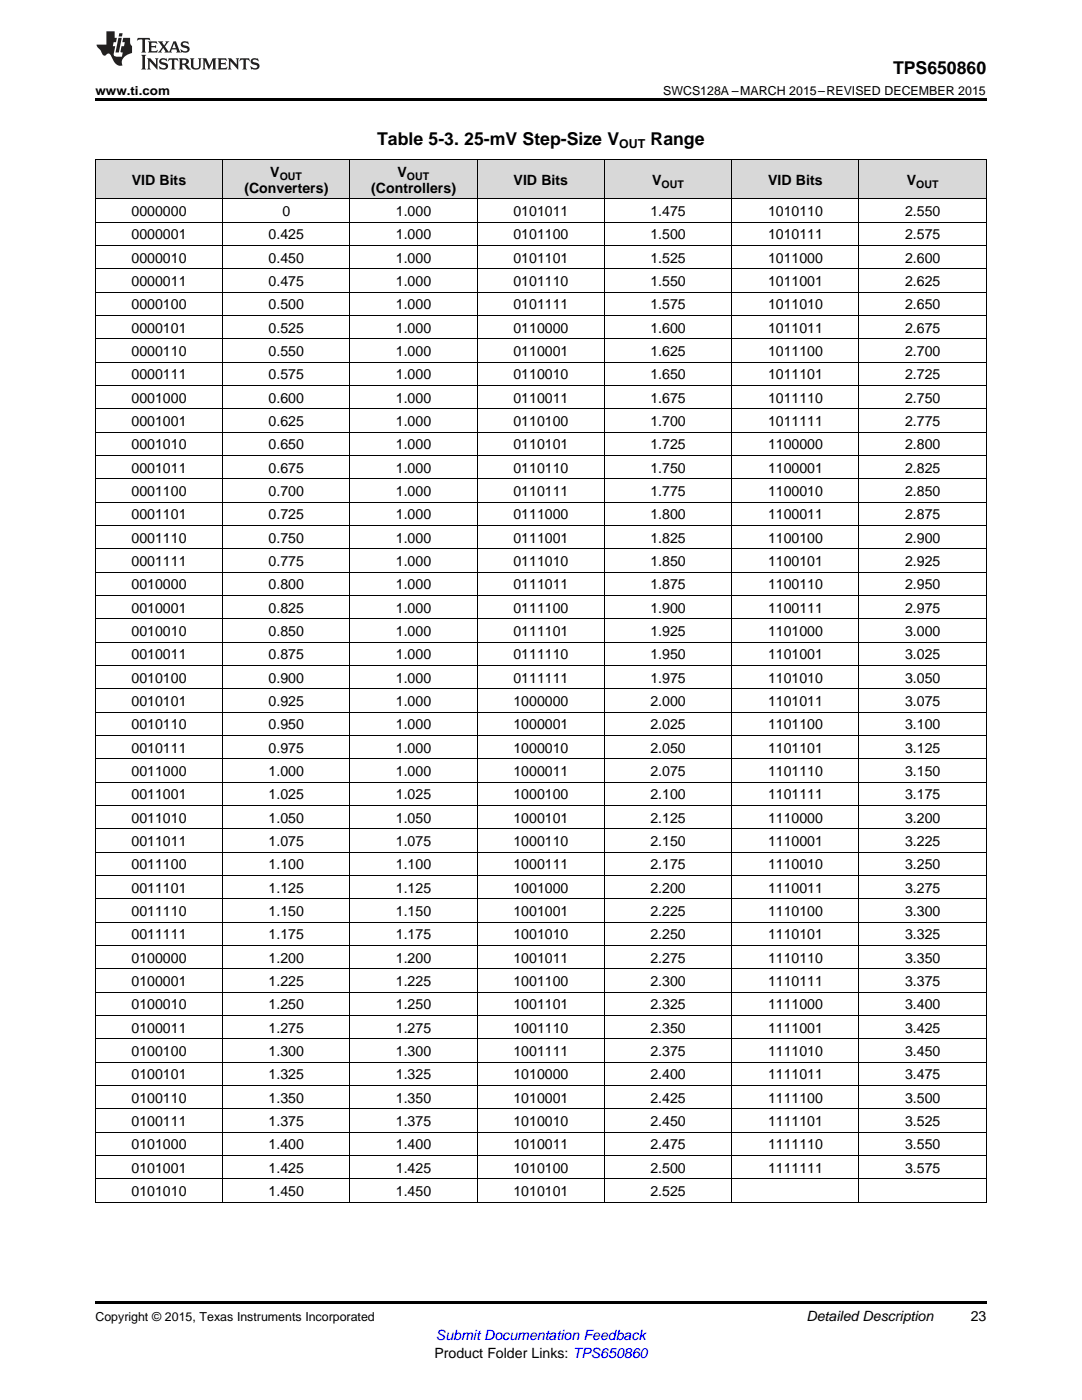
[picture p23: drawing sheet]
<svg xmlns="http://www.w3.org/2000/svg" width="216mm" height="279mm" viewBox="0 0 216 279" stroke-linecap="round" stroke-linejoin="round" font-family="sans-serif">
<defs><g id="words">
<g font-size="3.5">
<text x="178.2" y="14.8">TPS650860</text>
<text x="75.2" y="28.9">Table 5-3. 25-mV Step-Size V</text>
<text x="129.8" y="28.9">Range</text>
</g>
<g font-size="2.8">
<text x="53.9" y="35.3">V</text>
<text x="79.3" y="35.3">V</text>
<text x="26.3" y="36.9">VID Bits</text>
<text x="48.8" y="38.5">(Converters)</text>
<text x="74.1" y="38.5">(Controllers)</text>
<text x="102.5" y="36.9">VID Bits</text>
<text x="130.1" y="36.9">V</text>
<text x="153.3" y="36.9">VID Bits</text>
<text x="180.9" y="36.9">V</text>
<text x="26.2" y="43.1">0000000</text>
<text x="26.2" y="47.8">0000001</text>
<text x="53.6" y="47.8">0.425</text>
<text x="56.3" y="43.1">0</text>
<text x="79" y="43.1">1.000</text>
<text x="79" y="47.8">1.000</text>
<text x="102.4" y="43.1">0101011</text>
<text x="102.4" y="47.8">0101100</text>
<text x="129.8" y="43.1">1.475</text>
<text x="129.8" y="47.8">1.500</text>
<text x="153.2" y="43.1">1010110</text>
<text x="153.2" y="47.8">1010111</text>
<text x="180.6" y="43.1">2.550</text>
<text x="180.6" y="47.8">2.575</text>
<text x="26.2" y="52.4">0000010</text>
<text x="53.6" y="52.4">0.450</text>
<text x="79" y="52.4">1.000</text>
<text x="102.4" y="52.4">0101101</text>
<text x="129.8" y="52.4">1.525</text>
<text x="153.2" y="52.4">1011000</text>
<text x="180.6" y="52.4">2.600</text>
<text x="26.2" y="57.1">0000011</text>
<text x="53.6" y="57.1">0.475</text>
<text x="79" y="57.1">1.000</text>
<text x="102.4" y="57.1">0101110</text>
<text x="129.8" y="57.1">1.550</text>
<text x="153.2" y="57.1">1011001</text>
<text x="180.6" y="57.1">2.625</text>
<text x="26.2" y="61.7">0000100</text>
<text x="53.6" y="61.7">0.500</text>
<text x="79" y="61.7">1.000</text>
<text x="102.4" y="61.7">0101111</text>
<text x="129.8" y="61.7">1.575</text>
<text x="153.2" y="61.7">1011010</text>
<text x="180.6" y="61.7">2.650</text>
<text x="26.2" y="66.4">0000101</text>
<text x="26.2" y="71">0000110</text>
<text x="53.6" y="66.4">0.525</text>
<text x="53.6" y="71">0.550</text>
<text x="79" y="66.4">1.000</text>
<text x="79" y="71">1.000</text>
<text x="102.4" y="66.4">0110000</text>
<text x="102.4" y="71">0110001</text>
<text x="129.8" y="66.4">1.600</text>
<text x="129.8" y="71">1.625</text>
<text x="153.2" y="66.4">1011011</text>
<text x="153.2" y="71">1011100</text>
<text x="180.6" y="66.4">2.675</text>
<text x="180.6" y="71">2.700</text>
<text x="26.2" y="75.7">0000111</text>
<text x="53.6" y="75.7">0.575</text>
<text x="79" y="75.7">1.000</text>
<text x="102.4" y="75.7">0110010</text>
<text x="129.8" y="75.7">1.650</text>
<text x="153.2" y="75.7">1011101</text>
<text x="180.6" y="75.7">2.725</text>
<text x="26.2" y="80.4">0001000</text>
<text x="53.6" y="80.4">0.600</text>
<text x="79" y="80.4">1.000</text>
<text x="102.4" y="80.4">0110011</text>
<text x="129.8" y="80.4">1.675</text>
<text x="153.2" y="80.4">1011110</text>
<text x="180.6" y="80.4">2.750</text>
<text x="26.2" y="85">0001001</text>
<text x="26.2" y="89.7">0001010</text>
<text x="53.6" y="85">0.625</text>
<text x="53.6" y="89.7">0.650</text>
<text x="79" y="85">1.000</text>
<text x="79" y="89.7">1.000</text>
<text x="102.4" y="85">0110100</text>
<text x="102.4" y="89.7">0110101</text>
<text x="129.8" y="85">1.700</text>
<text x="129.8" y="89.7">1.725</text>
<text x="153.2" y="85">1011111</text>
<text x="153.2" y="89.7">1100000</text>
<text x="180.6" y="85">2.775</text>
<text x="180.6" y="89.7">2.800</text>
<text x="26.2" y="94.3">0001011</text>
<text x="53.6" y="94.3">0.675</text>
<text x="79" y="94.3">1.000</text>
<text x="102.4" y="94.3">0110110</text>
<text x="129.8" y="94.3">1.750</text>
<text x="153.2" y="94.3">1100001</text>
<text x="180.6" y="94.3">2.825</text>
<text x="26.2" y="99">0001100</text>
<text x="53.6" y="99">0.700</text>
<text x="79" y="99">1.000</text>
<text x="102.4" y="99">0110111</text>
<text x="129.8" y="99">1.775</text>
<text x="153.2" y="99">1100010</text>
<text x="180.6" y="99">2.850</text>
<text x="26.2" y="103.6">0001101</text>
<text x="53.6" y="103.6">0.725</text>
<text x="79" y="103.6">1.000</text>
<text x="102.4" y="103.6">0111000</text>
<text x="129.8" y="103.6">1.800</text>
<text x="153.2" y="103.6">1100011</text>
<text x="180.6" y="103.6">2.875</text>
<text x="26.2" y="108.3">0001110</text>
<text x="26.2" y="113">0001111</text>
<text x="53.6" y="108.3">0.750</text>
<text x="53.6" y="113">0.775</text>
<text x="79" y="108.3">1.000</text>
<text x="79" y="113">1.000</text>
<text x="102.4" y="108.3">0111001</text>
<text x="102.4" y="113">0111010</text>
<text x="129.8" y="108.3">1.825</text>
<text x="129.8" y="113">1.850</text>
<text x="153.2" y="108.3">1100100</text>
<text x="153.2" y="113">1100101</text>
<text x="180.6" y="108.3">2.900</text>
<text x="180.6" y="113">2.925</text>
<text x="26.2" y="117.6">0010000</text>
<text x="53.6" y="117.6">0.800</text>
<text x="79" y="117.6">1.000</text>
<text x="102.4" y="117.6">0111011</text>
<text x="129.8" y="117.6">1.875</text>
<text x="153.2" y="117.6">1100110</text>
<text x="180.6" y="117.6">2.950</text>
<text x="26.2" y="122.3">0010001</text>
<text x="53.6" y="122.3">0.825</text>
<text x="79" y="122.3">1.000</text>
<text x="102.4" y="122.3">0111100</text>
<text x="129.8" y="122.3">1.900</text>
<text x="153.2" y="122.3">1100111</text>
<text x="180.6" y="122.3">2.975</text>
<text x="26.2" y="126.9">0010010</text>
<text x="26.2" y="131.6">0010011</text>
<text x="53.6" y="126.9">0.850</text>
<text x="53.6" y="131.6">0.875</text>
<text x="79" y="126.9">1.000</text>
<text x="79" y="131.6">1.000</text>
<text x="102.4" y="126.9">0111101</text>
<text x="102.4" y="131.6">0111110</text>
<text x="129.8" y="126.9">1.925</text>
<text x="129.8" y="131.6">1.950</text>
<text x="153.2" y="126.9">1101000</text>
<text x="153.2" y="131.6">1101001</text>
<text x="180.6" y="126.9">3.000</text>
<text x="180.6" y="131.6">3.025</text>
<text x="26.2" y="136.2">0010100</text>
<text x="53.6" y="136.2">0.900</text>
<text x="79" y="136.2">1.000</text>
<text x="102.4" y="136.2">0111111</text>
<text x="129.8" y="136.2">1.975</text>
<text x="153.2" y="136.2">1101010</text>
<text x="180.6" y="136.2">3.050</text>
<text x="26.2" y="140.9">0010101</text>
<text x="53.6" y="140.9">0.925</text>
<text x="79" y="140.9">1.000</text>
<text x="102.4" y="140.9">1000000</text>
<text x="129.8" y="140.9">2.000</text>
<text x="153.2" y="140.9">1101011</text>
<text x="180.6" y="140.9">3.075</text>
<text x="26.2" y="145.6">0010110</text>
<text x="53.6" y="145.6">0.950</text>
<text x="79" y="145.6">1.000</text>
<text x="102.4" y="145.6">1000001</text>
<text x="129.8" y="145.6">2.025</text>
<text x="153.2" y="145.6">1101100</text>
<text x="180.6" y="145.6">3.100</text>
<text x="26.2" y="150.2">0010111</text>
<text x="26.2" y="154.9">0011000</text>
<text x="53.6" y="150.2">0.975</text>
<text x="53.6" y="154.9">1.000</text>
<text x="79" y="150.2">1.000</text>
<text x="79" y="154.9">1.000</text>
<text x="102.4" y="150.2">1000010</text>
<text x="102.4" y="154.9">1000011</text>
<text x="129.8" y="150.2">2.050</text>
<text x="129.8" y="154.9">2.075</text>
<text x="153.2" y="150.2">1101101</text>
<text x="153.2" y="154.9">1101110</text>
<text x="180.6" y="150.2">3.125</text>
<text x="180.6" y="154.9">3.150</text>
<text x="26.2" y="159.5">0011001</text>
<text x="53.6" y="159.5">1.025</text>
<text x="79" y="159.5">1.025</text>
<text x="102.4" y="159.5">1000100</text>
<text x="129.8" y="159.5">2.100</text>
<text x="153.2" y="159.5">1101111</text>
<text x="180.6" y="159.5">3.175</text>
<text x="26.2" y="164.2">0011010</text>
<text x="53.6" y="164.2">1.050</text>
<text x="79" y="164.2">1.050</text>
<text x="102.4" y="164.2">1000101</text>
<text x="129.8" y="164.2">2.125</text>
<text x="153.2" y="164.2">1110000</text>
<text x="180.6" y="164.2">3.200</text>
<text x="26.2" y="168.8">0011011</text>
<text x="26.2" y="173.5">0011100</text>
<text x="53.6" y="168.8">1.075</text>
<text x="53.6" y="173.5">1.100</text>
<text x="79" y="168.8">1.075</text>
<text x="79" y="173.5">1.100</text>
<text x="102.4" y="168.8">1000110</text>
<text x="102.4" y="173.5">1000111</text>
<text x="129.8" y="168.8">2.150</text>
<text x="129.8" y="173.5">2.175</text>
<text x="153.2" y="168.8">1110001</text>
<text x="153.2" y="173.5">1110010</text>
<text x="180.6" y="168.8">3.225</text>
<text x="180.6" y="173.5">3.250</text>
<text x="26.2" y="178.2">0011101</text>
<text x="53.6" y="178.2">1.125</text>
<text x="79" y="178.2">1.125</text>
<text x="102.4" y="178.2">1001000</text>
<text x="129.8" y="178.2">2.200</text>
<text x="153.2" y="178.2">1110011</text>
<text x="180.6" y="178.2">3.275</text>
<text x="26.2" y="182.8">0011110</text>
<text x="53.6" y="182.8">1.150</text>
<text x="79" y="182.8">1.150</text>
<text x="102.4" y="182.8">1001001</text>
<text x="129.8" y="182.8">2.225</text>
<text x="153.2" y="182.8">1110100</text>
<text x="180.6" y="182.8">3.300</text>
<text x="26.2" y="187.5">0011111</text>
<text x="53.6" y="187.5">1.175</text>
<text x="79" y="187.5">1.175</text>
<text x="102.4" y="187.5">1001010</text>
<text x="129.8" y="187.5">2.250</text>
<text x="153.2" y="187.5">1110101</text>
<text x="180.6" y="187.5">3.325</text>
<text x="26.2" y="192.1">0100000</text>
<text x="26.2" y="196.8">0100001</text>
<text x="53.6" y="192.1">1.200</text>
<text x="53.6" y="196.8">1.225</text>
<text x="79" y="192.1">1.200</text>
<text x="79" y="196.8">1.225</text>
<text x="102.4" y="192.1">1001011</text>
<text x="102.4" y="196.8">1001100</text>
<text x="129.8" y="192.1">2.275</text>
<text x="129.8" y="196.8">2.300</text>
<text x="153.2" y="192.1">1110110</text>
<text x="153.2" y="196.8">1110111</text>
<text x="180.6" y="192.1">3.350</text>
<text x="180.6" y="196.8">3.375</text>
<text x="26.2" y="201.4">0100010</text>
<text x="53.6" y="201.4">1.250</text>
<text x="79" y="201.4">1.250</text>
<text x="102.4" y="201.4">1001101</text>
<text x="129.8" y="201.4">2.325</text>
<text x="153.2" y="201.4">1111000</text>
<text x="180.6" y="201.4">3.400</text>
<text x="26.2" y="206.1">0100011</text>
<text x="53.6" y="206.1">1.275</text>
<text x="79" y="206.1">1.275</text>
<text x="102.4" y="206.1">1001110</text>
<text x="129.8" y="206.1">2.350</text>
<text x="153.2" y="206.1">1111001</text>
<text x="180.6" y="206.1">3.425</text>
<text x="26.2" y="210.7">0100100</text>
<text x="26.2" y="215.4">0100101</text>
<text x="53.6" y="210.7">1.300</text>
<text x="53.6" y="215.4">1.325</text>
<text x="79" y="210.7">1.300</text>
<text x="79" y="215.4">1.325</text>
<text x="102.4" y="210.7">1001111</text>
<text x="102.4" y="215.4">1010000</text>
<text x="129.8" y="210.7">2.375</text>
<text x="129.8" y="215.4">2.400</text>
<text x="153.2" y="210.7">1111010</text>
<text x="153.2" y="215.4">1111011</text>
<text x="180.6" y="210.7">3.450</text>
<text x="180.6" y="215.4">3.475</text>
<text x="26.2" y="220.1">0100110</text>
<text x="53.6" y="220.1">1.350</text>
<text x="79" y="220.1">1.350</text>
<text x="102.4" y="220.1">1010001</text>
<text x="129.8" y="220.1">2.425</text>
<text x="153.2" y="220.1">1111100</text>
<text x="180.6" y="220.1">3.500</text>
<text x="26.2" y="224.7">0100111</text>
<text x="53.6" y="224.7">1.375</text>
<text x="79" y="224.7">1.375</text>
<text x="102.4" y="224.7">1010010</text>
<text x="129.8" y="224.7">2.450</text>
<text x="153.2" y="224.7">1111101</text>
<text x="180.6" y="224.7">3.525</text>
<text x="26.2" y="229.4">0101000</text>
<text x="53.6" y="229.4">1.400</text>
<text x="79" y="229.4">1.400</text>
<text x="102.4" y="229.4">1010011</text>
<text x="129.8" y="229.4">2.475</text>
<text x="153.2" y="229.4">1111110</text>
<text x="180.6" y="229.4">3.550</text>
<text x="26.2" y="234">0101001</text>
<text x="26.2" y="238.7">0101010</text>
<text x="53.6" y="234">1.425</text>
<text x="53.6" y="238.7">1.450</text>
<text x="79" y="234">1.425</text>
<text x="79" y="238.7">1.450</text>
<text x="102.4" y="234">1010100</text>
<text x="102.4" y="238.7">1010101</text>
<text x="129.8" y="234">2.500</text>
<text x="129.8" y="238.7">2.525</text>
<text x="153.2" y="234">1111111</text>
<text x="180.6" y="234">3.575</text>
<text x="160.9" y="263.6">Detailed Description</text>
<text x="193.7" y="263.6">23</text>
<text x="86.7" y="270.9">Product Folder Links: TPS650860</text>
</g>
<text font-size="2.8" fill="#00f" x="87" y="267.4">Submit Documentation Feedback</text>
<g font-size="2.5">
<text x="19" y="19">www.ti.com</text>
<text x="132.3" y="19">SWCS128A –MARCH 2015–REVISED DECEMBER 2015</text>
<text x="123.6" y="29.6">OUT</text>
<text x="19" y="263.6">Copyright © 2015, Texas Instruments Incorporated</text>
</g>
<g font-size="2.1">
<text x="55.8" y="35.8">OUT</text>
<text x="81.2" y="35.8">OUT</text>
<text x="132" y="37.4">OUT</text>
<text x="182.8" y="37.4">OUT</text>
</g>
</g></defs>
<g fill="#d8d8d8">
<path d="M19 31.9h25.4v7.8h-25.4z"/>
<path d="M44.4 31.9h25.4v7.8h-25.4z"/>
<path d="M69.8 31.9h25.4v7.8h-25.4z"/>
<path d="M95.2 31.9h25.4v7.8h-25.4z"/>
<path d="M120.6 31.9h25.4v7.8h-25.4z"/>
<path d="M146 31.9h25.4v7.8h-25.4z"/>
<path d="M171.4 31.9h25.4v7.8h-25.4z"/>
</g>
<path d="M19 19.5h177.8v.5h-177.8zM19 259.7h177.8v.5h-177.8z" fill="#000"/>
<g fill="none" stroke="#000" stroke-width=".2">
<path d="M19 39.7h177.8M19 31.8h177.8M19.1 31.9v208.1M44.4 31.9v208.1M69.8 31.9v208.1M95.2 31.9v208.1M120.6 31.9v208.1M146 31.9v208.1M171.4 31.9v208.1M196.8 31.9v208.1M19 58.3h177.8M19 53.6h177.8"/>
<path d="M19 49h177.8M19 44.3h177.8M19 76.9h177.8M19 72.3h177.8M19 67.6h177.8M19 63h177.8M19 95.5h177.8M19 90.9h177.8M19 86.2h177.8M19 81.6h177.8M19 118.8h177.8M19 114.2h177.8"/>
<path d="M19 109.5h177.8M19 104.9h177.8M19 100.2h177.8M19 137.5h177.8M19 132.8h177.8M19 128.1h177.8M19 123.5h177.8M19 156.1h177.8M19 151.4h177.8M19 146.8h177.8M19 142.1h177.8M19 179.4h177.8"/>
<path d="M19 174.7h177.8M19 170.1h177.8M19 165.4h177.8M19 160.7h177.8M19 198h177.8M19 193.3h177.8M19 188.7h177.8M19 184h177.8M19 216.6h177.8M19 212h177.8M19 207.3h177.8M19 202.7h177.8"/>
<path d="M19 239.9h177.8M19 235.2h177.8M19 230.6h177.8M19 225.9h177.8M19 221.3h177.8"/>
</g>
<g fill="#231f20">
<path d="M27.5 7.6l-.1 .5 .4-.2h.6v.1v2.1l-.2 .4h1l-.3-.4v-2.1l.1-.1h.5l.5 .2-.2-.5zM29.5 8.3l.2 .3v1.5l-.2 .4h1.8l.2-.6a1.04 1.04 0 0 1-1.3 .2v-.7h.6l.3 .2v-.6l-.3 .2h-.6v-.6l.8-.1 .4 .3-.2-.5zM31.5 8.3l.9 1.1-.9 1.1h.8l-.2-.2 .5-.7 .4 .7-.2 .2h1.5l-.1-.2 .1-.4h.9l.1 .4-.2 .2h1l-.3-.3-.7-1.9h-.5l-.9 2-.8-1 .9-1h-.8l.1 .3-.3 .5-.4-.6 .2-.2zM34.7 8.6l.4 1h-.7zM36.3 8.4a.63 .63 0 0 0-.2 .7 .63 .63 0 0 0 .6 .4l.6 .2 .1 .2a.75 .75 0 0 1-.7 .4 .75 .75 0 0 1-.6-.5l.1 .7 .1-.1a1.11 1.11 0 0 0 1.5-.6 1.13 1.13 0 0 0-1.2-.8l-.1-.4a1.04 1.04 0 0 1 1.2 .2l-.2-.5-.1 .1-.5-.2zM28.2 10.9l.2 .4v2.2l-.2 .4h1l-.3-.4v-2.2l.3-.4zM29.3 11.6l.3 .4v1.5l-.3 .4h.8l-.2-.4v-1.3l1.5 1.7v-1.9l.2-.4h-.7l.2 .4v.9l-1.1-1.3zM32 11.8a.62 .62 0 0 0-.2 .7 .62 .62 0 0 0 .6 .4l.6 .1 .1 .3a.76 .76 0 0 1-.7 .3 .76 .76 0 0 1-.6-.4l.1 .7 .1-.1a1.11 1.11 0 0 0 1.5-.6 1.13 1.13 0 0 0-1.2-.8l-.1-.4a1.04 1.04 0 0 1 1.2 .2l-.2-.6-.1 .1-.5-.1zM33.7 11.6l-.2 .6a.61 .61 0 0 1 .8-.3v1.6l-.2 .4h.9l-.2-.4v-1.6a.63 .63 0 0 1 .8 .3l-.2-.6zM35.6 11.6l.3 .4v1.5l-.3 .4h1l-.2-.2v-.8l.5 .2a.76 .76 0 0 0 1.2 .7l-1-1a.58 .58 0 0 0 .6-.5 .58 .58 0 0 0-.5-.6zM36.4 11.9h.1a.45 .45 0 0 1 .5 .1 .45 .45 0 0 1 .1 .5l-.7 .2zM37.9 11.6l.2 .2a2.17 2.17 0 0 0 .3 1.9 .99 .99 0 0 0 1.6-.6v-1.1l.2-.4h-.7l.2 .2a1.92 1.92 0 0 1-.2 1.8 .6 .6 0 0 1-.9-.5v-1.1l.2-.4zM40.4 11.6l.2 .4v1.5l-.2 .4h.7l-.2-.4v-1.4l.8 1.8 .8-1.8v1.4l-.2 .4h.9l-.2-.4v-1.5l.2-.4h-.8l-.6 1.5-.6-1.5zM43.4 11.6l.2 .4v1.5l-.2 .4h1.8l.2-.6a1.04 1.04 0 0 1-1.3 .1v-.6h.5l.4 .2v-.6l-.4 .2h-.5v-.7h.8l.3 .3-.1-.6zM45.5 11.6l.2 .4v1.5l-.2 .4h.7l-.2-.4v-1.3l1.5 1.7v-1.9l.2-.4h-.7l.2 .4v.9l-1.1-1.3zM47.9 11.6l-.1 .6a.61 .61 0 0 1 .8-.3v1.6l-.3 .4h1l-.3-.4 .1-1.6a.63 .63 0 0 1 .7 .3l-.1-.6zM50.2 11.8a.62 .62 0 0 0-.2 .7 .62 .62 0 0 0 .6 .4l.6 .1 .2 .3a.76 .76 0 0 1-.8 .3 .76 .76 0 0 1-.6-.4l.1 .7 .2-.1a1.11 1.11 0 0 0 1.5-.6 1.13 1.13 0 0 0-1.3-.8l-.1-.4a1.04 1.04 0 0 1 1.2 .2l-.1-.6-.2 .1-.5-.1z"/>
<path d="M21.2 6.3v2.6h-1.9l.1 .4 .7 .9a.91 .91 0 0 0 1 .8 .56 .56 0 0 1 .5-.3 .56 .56 0 0 1 .5 .3l.4 .8a1.53 1.53 0 0 0 1.9 1.2 1.54 1.54 0 0 1 1-2.1l.9-.3v-1.4a1.52 1.52 0 0 1-.3-1.6h-1.4l-.2 .8h.5l-.2 .8h-.4l-.2 1v.2l.4 .1-.2 .8a1.93 1.93 0 0 1-1.6-.3l.3-1.8h-.5l.2-.8h.4l.2-.8h-.4v-1.3zM23.6 7.6l-.6 2.9h.7l.6-2.9zM23.8 6.6l-.1 .7h.6l.2-.7z"/>
</g>
<use href="#words"/>
</svg>
